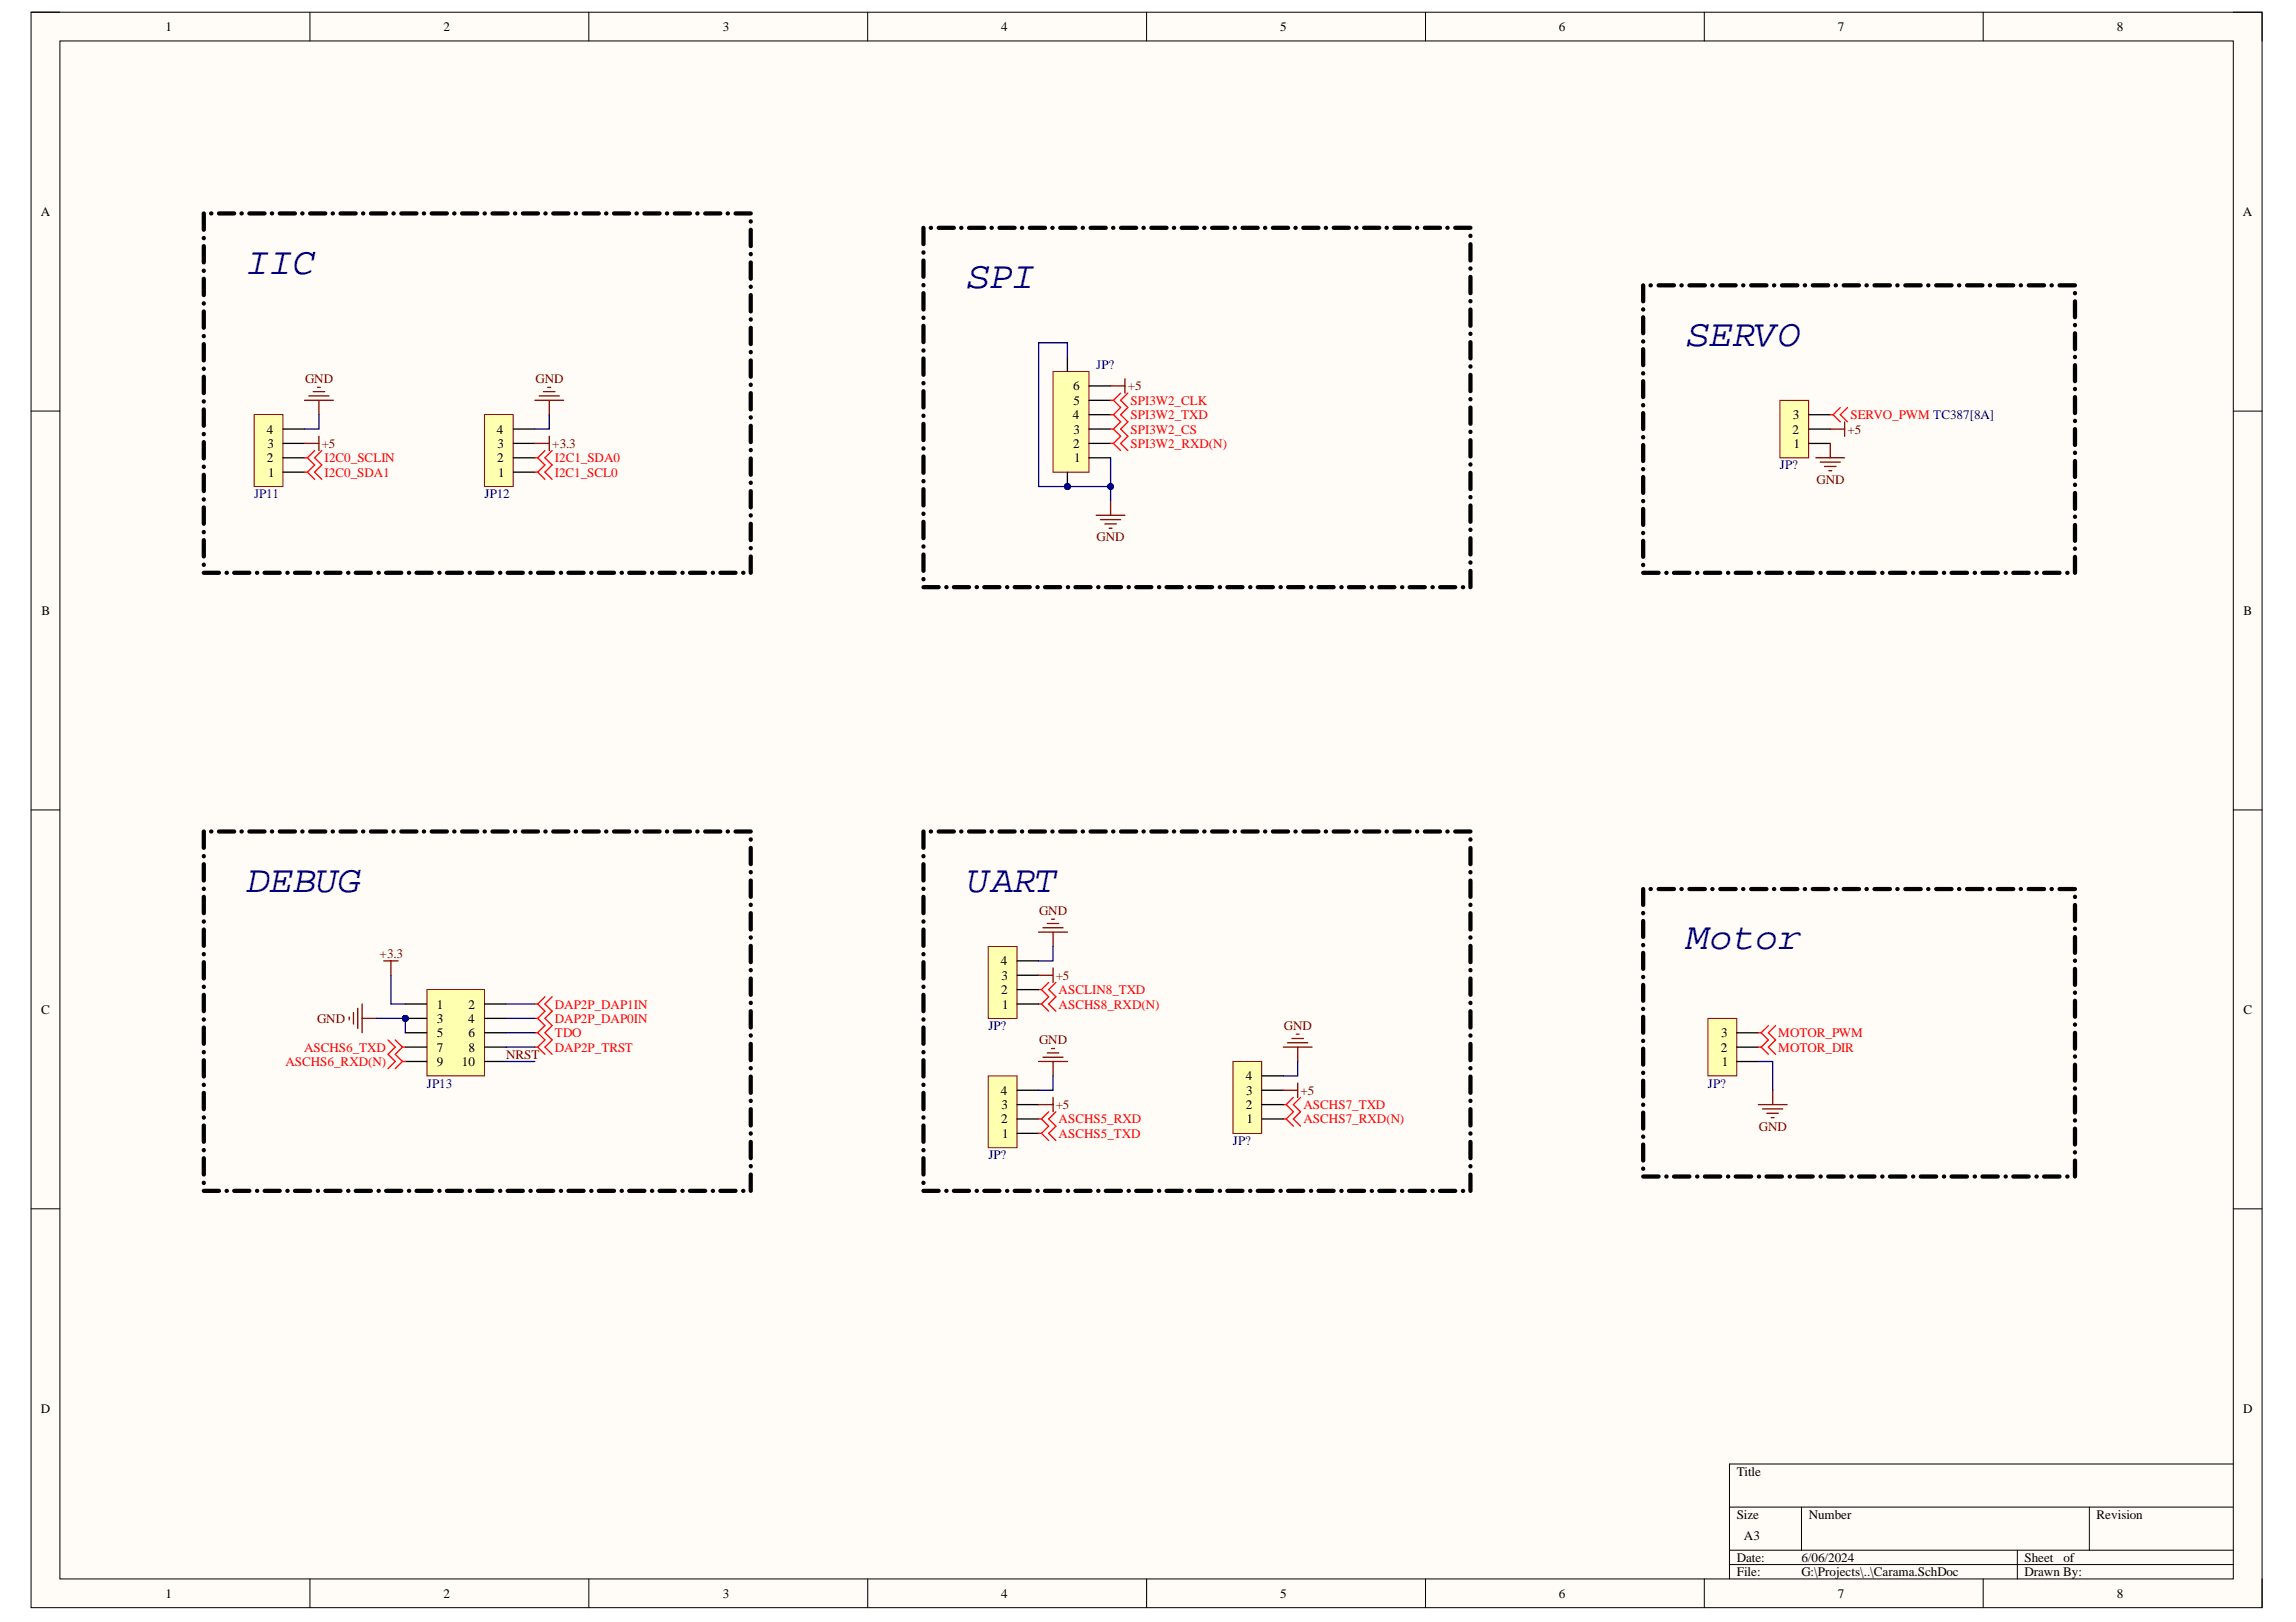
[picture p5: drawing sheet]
<svg xmlns="http://www.w3.org/2000/svg" width="297mm" height="210mm" viewBox="0 0 297 210" stroke-linecap="round" stroke-linejoin="round" font-family="sans-serif">
<defs><g id="words">
<g font-size="4.9" fill="#000080">
<text x="31.9" y="35.4">IIC</text>
<text x="125.1" y="37.3">SPI</text>
<text x="218.2" y="44.7">SERVO</text>
<text x="31.9" y="115.4">DEBUG</text>
<text x="125.1" y="115.4">UART</text>
<text x="218.2" y="122.9">Motor</text>
</g>
<g font-size="1.7">
<text x="21.4" y="4">1</text>
<text x="57.4" y="4">2</text>
<text x="93.5" y="4">3</text>
<text x="129.5" y="4">4</text>
<text x="165.6" y="4">5</text>
<text x="201.7" y="4">6</text>
<text x="237.8" y="4">7</text>
<text x="273.9" y="4">8</text>
<text x="5.3" y="28">A</text>
<text x="290.2" y="28">A</text>
<text x="138.8" y="50.5">6</text>
<text x="138.9" y="52.4">5</text>
<text x="34.5" y="59.8">2</text>
<text x="34.5" y="56.1">4</text>
<text x="34.6" y="58">3</text>
<text x="64.3" y="56.1">4</text>
<text x="64.3" y="59.8">2</text>
<text x="64.4" y="58">3</text>
<text x="138.8" y="54.2">4</text>
<text x="138.8" y="58">2</text>
<text x="138.9" y="56.1">3</text>
<text x="138.9" y="59.8">1</text>
<text x="231.9" y="56.1">2</text>
<text x="232" y="54.2">3</text>
<text x="232" y="58">1</text>
<text x="34.7" y="61.7">1</text>
<text x="64.5" y="61.7">1</text>
<text x="5.4" y="79.6">B</text>
<text x="290.2" y="79.6">B</text>
<text x="129.5" y="124.9">4</text>
<text x="5.3" y="131.2">C</text>
<text x="56.5" y="130.5">1</text>
<text x="60.6" y="130.5">2</text>
<text x="129.5" y="128.7">2</text>
<text x="129.6" y="126.8">3</text>
<text x="129.6" y="130.5">1</text>
<text x="290.2" y="131.2">C</text>
<text x="56.5" y="132.4">3</text>
<text x="56.5" y="134.2">5</text>
<text x="56.5" y="136.1">7</text>
<text x="56.5" y="138">9</text>
<text x="59.8" y="138">10</text>
<text x="60.6" y="132.4">4</text>
<text x="60.6" y="134.2">6</text>
<text x="60.6" y="136.1">8</text>
<text x="222.6" y="136.1">2</text>
<text x="222.7" y="134.2">3</text>
<text x="222.7" y="138">1</text>
<text x="129.5" y="141.7">4</text>
<text x="129.6" y="143.5">3</text>
<text x="161.2" y="143.5">2</text>
<text x="161.2" y="139.8">4</text>
<text x="161.2" y="141.7">3</text>
<text x="129.5" y="145.4">2</text>
<text x="129.6" y="147.2">1</text>
<text x="161.3" y="145.4">1</text>
<text x="5.3" y="182.8">D</text>
<text x="290.2" y="182.8">D</text>
<text x="224.7" y="191">Title</text>
<text x="224.7" y="196.6">Size</text>
<text x="234" y="196.6">Number</text>
<text x="271.2" y="196.6">Revision</text>
<text x="224.7" y="202.1">Date:</text>
<text x="224.7" y="204">File:</text>
<text x="225.6" y="199.3">A3</text>
<text x="233.1" y="202.1">6/06/2024</text>
<text x="233.1" y="204">G:\Projects\..\Carama.SchDoc</text>
<text x="261.9" y="202.1">Sheet</text>
<text x="261.9" y="204">Drawn By:</text>
<text x="266.9" y="202.1">of</text>
<text x="21.4" y="206.8">1</text>
<text x="57.4" y="206.8">2</text>
<text x="93.5" y="206.8">3</text>
<text x="129.5" y="206.8">4</text>
<text x="165.6" y="206.8">5</text>
<text x="201.7" y="206.8">6</text>
<text x="237.8" y="206.8">7</text>
<text x="273.9" y="206.8">8</text>
</g>
<g font-size="1.7" fill="#000080">
<text x="141.8" y="47.7">JP?</text>
<text x="32.9" y="64.5">JP11</text>
<text x="62.7" y="64.5">JP12</text>
<text x="230.3" y="60.8">JP?</text>
<text x="127.9" y="133.3">JP?</text>
<text x="55.2" y="140.7">JP13</text>
<text x="221" y="140.7">JP?</text>
<text x="159.5" y="148.2">JP?</text>
<text x="127.9" y="150">JP?</text>
</g>
<g font-size="1.7" fill="#800000">
<text x="39.5" y="49.6">GND</text>
<text x="69.3" y="49.6">GND</text>
<text x="145.9" y="50.5">+5</text>
<text x="41.6" y="58">+5</text>
<text x="71.4" y="58">+3.3</text>
<text x="239" y="56.1">+5</text>
<text x="235" y="62.6">GND</text>
<text x="141.9" y="70.1">GND</text>
<text x="134.4" y="118.4">GND</text>
<text x="49.1" y="124">+3.3</text>
<text x="136.6" y="126.8">+5</text>
<text x="41" y="132.4">GND</text>
<text x="65.5" y="137">NRST</text>
<text x="134.4" y="135.2">GND</text>
<text x="166.1" y="133.3">GND</text>
<text x="136.6" y="143.5">+5</text>
<text x="168.3" y="141.7">+5</text>
<text x="227.6" y="146.3">GND</text>
</g>
<g font-size="1.7" fill="#f00">
<text x="146.3" y="52.4">SPI3W2_CLK</text>
<text x="42" y="59.8">I2C0_SCLIN</text>
<text x="71.8" y="59.8">I2C1_SDA0</text>
<text x="146.3" y="58">SPI3W2_RXD(N)</text>
<text x="146.3" y="54.2">SPI3W2_TXD</text>
<text x="146.3" y="56.1">SPI3W2_CS</text>
<text x="239.4" y="54.2">SERVO_PWM TC387[8A]</text>
<text x="42" y="61.7">I2C0_SDA1</text>
<text x="71.8" y="61.7">I2C1_SCL0</text>
<text x="71.8" y="130.5">DAP2P_DAP1IN</text>
<text x="137" y="128.7">ASCLIN8_TXD</text>
<text x="137" y="130.5">ASCHS8_RXD(N)</text>
<text x="36.9" y="138">ASCHS6_RXD(N)</text>
<text x="39.3" y="136.1">ASCHS6_TXD</text>
<text x="71.8" y="132.4">DAP2P_DAP0IN</text>
<text x="71.8" y="136.1">DAP2P_TRST</text>
<text x="71.8" y="134.2">TDO</text>
<text x="230.1" y="136.1">MOTOR_DIR</text>
<text x="230.1" y="134.2">MOTOR_PWM</text>
<text x="168.6" y="143.5">ASCHS7_TXD</text>
<text x="137" y="145.4">ASCHS5_RXD</text>
<text x="137" y="147.2">ASCHS5_TXD</text>
<text x="168.6" y="145.4">ASCHS7_RXD(N)</text>
</g>
</g></defs>
<path d="M4 1.6h288.6v206.4h-288.6z" fill-rule="evenodd" fill="#fffcf8"/>
<path d="M4 1.6h288.6v206.4h-288.6z" fill="none" stroke="#000" stroke-width=".13"/>
<path d="M7.8 5.3h281.1v199h-281.1z" fill-rule="evenodd" fill="#fffcf8"/>
<g fill="none" stroke="#000" stroke-width=".13">
<path d="M4 1.6h3.7M7.8 5.3h281.1v199h-281.1zM40.1 1.6v3.7M76.2 1.6v3.7M112.3 1.6v3.7M148.3 1.6v3.7M184.4 1.6v3.7M220.5 1.6v3.7M256.6 1.6v3.7M288.9 1.6h3.7v3.7M4 53.2h3.7M288.9 53.2h3.7"/>
<path d="M4 104.8h3.7M288.9 104.8h3.7M4 156.4h3.7M288.9 156.4h3.7M223.7 195h65.2M233.1 195v5.6M270.3 195v5.6M288.9 189.5h-65.2v14.8M40.1 204.3v3.7M76.2 204.3v3.7M112.3 204.3v3.7M148.3 204.3v3.7"/>
<path d="M184.4 204.3v3.7M220.5 204.3v3.7M223.7 200.6h65.2M223.7 202.5h65.2M256.6 204.3v3.7M261 200.6v3.7M292.6 204.3v3.7"/>
</g>
<g fill="none" stroke="#000" stroke-width=".55">
<path d="M26.4 27.6v2.1M26.4 30.8h.1M26.4 31.8v2.2M26.4 35v.1M26.4 36.1v2.1M26.4 39.2v.1M27.3 27.6h.1M28.3 27.6h2M31.2 27.6h.1M32.3 27.6h1.9M35.2 27.6h.1M36.2 27.6h2"/>
<path d="M39.1 27.6h.1M40.1 27.6h2M43 27.6h.1M44.1 27.6h1.9M47 27.6h.1M48 27.6h2M50.9 27.6h.1M51.9 27.6h2M54.8 27.6h.1M55.8 27.6h2M58.8 27.6h.1M59.8 27.6h1.9"/>
<path d="M62.7 27.6h.1M63.7 27.6h2M66.6 27.6h.1M67.6 27.6h2M70.6 27.6h.1M71.6 27.6h1.9M74.5 27.6h.1M75.5 27.6h2M78.4 27.6h.1M79.4 27.6h2M82.3 27.6h.1M83.4 27.6h1.9"/>
<path d="M86.3 27.6h.1M87.3 27.6h2M90.2 27.6h.1M91.2 27.6h2M94.1 27.6h.1M95.2 27.6h1.9M97.1 28.6v.1M97.1 29.7v2.2M97.1 32.9h.1M97.1 34v2.1M97.1 37.1h.1M97.1 38.2v2.1"/>
<path d="M26.4 40.3v2.1M26.4 43.5h.1M26.4 44.5v2.1M26.4 47.7h.1M26.4 48.8v2.1M26.4 51.9v.1M26.4 53v2.1M26.4 56.2h.1M26.4 57.2v2.1M97.1 41.3v.1M97.1 42.4v2.1M97.1 45.5v.1"/>
<path d="M97.1 46.6v2.2M97.1 49.8h.1M97.1 50.9v2.1M97.1 54h.1M97.1 55.1v2.1M97.1 58.2v.1M97.1 59.3v2.1M26.4 60.4h.1M26.4 61.4v2.2M26.4 64.6v.1M26.4 65.7v2.1M26.4 68.8v.1"/>
<path d="M26.4 69.9v2.1M26.4 73.1h.1M26.4 74.1h1.9M29.3 74.1h.1M30.3 74.1h2M33.2 74.1h.1M34.2 74.1h2M37.2 74.1h.1M38.2 74.1h1.9M41.1 74.1h.1M42.1 74.1h2M45 74.1h.1"/>
<path d="M46 74.1h2M49 74.1h.1M50 74.1h1.9M52.9 74.1h.1M53.9 74.1h1.9M56.8 74.1h.1M57.8 74.1h2M60.8 74.1h.1M61.7 74.1h2M64.7 74.1h.1M65.7 74.1h1.9M68.6 74.1h.1"/>
<path d="M69.6 74.1h2M72.6 74.1h.1M73.5 74.1h2M76.5 74.1h.1M77.5 74.1h1.9M80.4 74.1h.1M81.4 74.1h2M84.3 74.1h.1M85.3 74.1h2M88.3 74.1h.1M89.3 74.1h1.9M92.2 74.1h.1"/>
<path d="M93.2 74.1h2M96.1 74.1h.1M97.1 62.5h.1M97.1 63.6v2.1M97.1 66.7h.1M97.1 67.8v2.1M97.1 70.9v.1M97.1 72v2.1"/>
</g>
<path d="M32.9 53.7h3.7v9.3h-3.7z" fill-rule="evenodd" fill="#ffffb0"/>
<path d="M32.9 53.7h3.7v9.3h-3.7z" fill="none" stroke="#800000" stroke-width=".13"/>
<path d="M36.6 59.2h2.8M36.6 57.4h2.8M36.6 55.5h2.8M36.6 61.1h2.8" fill="none" stroke="#000" stroke-width=".17"/>
<path d="M62.7 53.7h3.7v9.3h-3.7z" fill-rule="evenodd" fill="#ffffb0"/>
<path d="M62.7 53.7h3.7v9.3h-3.7z" fill="none" stroke="#800000" stroke-width=".13"/>
<path d="M66.4 59.2h2.8M66.4 57.4h2.8M66.4 55.5h2.8M66.4 61.1h2.8" fill="none" stroke="#000" stroke-width=".17"/>
<g fill="none" stroke="#800000" stroke-width=".17">
<path d="M39.4 51.8h3.7M39.4 57.4h1.9M40 51.2h2.6M40.5 50.7h1.5M41.1 50.1h.3M41.3 51.8v1.9M41.3 56.5v1.8M69.2 51.8h3.7M69.2 57.4h1.9M69.8 51.2h2.6M70.3 50.7h1.5M70.9 50.1h.3"/>
<path d="M71.1 51.8v1.9M71.1 56.5v1.8"/>
</g>
<path d="M41.3 53.7v1.8h-1.9M71.1 53.7v1.8h-1.9" fill="none" stroke="#000080" stroke-width=".17"/>
<path d="M39.4 59.2h.4M39.8 59.2l.9 1-.9 .9M40.7 58.3l-.9 .9M41.6 58.3l-.9 .9 .9 1-.9 .9 .9 .9M69.2 59.2h.4M69.6 59.2l.9 1-.9 .9M70.5 58.3l-.9 .9M71.4 58.3l-.9 .9 .9 1-.9 .9 .9 .9M39.4 61.1h.4M39.8 61.1l.9 .9M69.2 61.1h.4M69.6 61.1l.9 .9" fill="none" stroke="#f00" stroke-width=".17"/>
<g fill="none" stroke="#000" stroke-width=".55">
<path d="M26.4 107.6v2.1M26.4 110.8h.1M26.4 111.8v2.1M26.4 115h.1M26.4 116.1v2.1M26.4 119.2v.1M27.3 107.6h.1M28.3 107.6h2M31.2 107.6h.1M32.3 107.6h1.9M35.2 107.6h.1M36.2 107.6h2"/>
<path d="M39.1 107.6h.1M40.1 107.6h2M43 107.6h.1M44.1 107.6h1.9M47 107.6h.1M48 107.6h2M50.9 107.6h.1M51.9 107.6h2M54.8 107.6h.1M55.8 107.6h2M58.8 107.6h.1M59.8 107.6h1.9"/>
<path d="M62.7 107.6h.1M63.7 107.6h2M66.6 107.6h.1M67.6 107.6h2M70.6 107.6h.1M71.6 107.6h1.9M74.5 107.6h.1M75.5 107.6h2M78.4 107.6h.1M79.4 107.6h2M82.3 107.6h.1M83.4 107.6h1.9"/>
<path d="M86.3 107.6h.1M87.3 107.6h2M90.2 107.6h.1M91.2 107.6h2M94.1 107.6h.1M95.2 107.6h1.9M97.1 108.6v.1M97.1 109.7v2.1M97.1 112.8v.1M97.1 113.9v2.2M97.1 117.1h.1M97.1 118.2v2.1"/>
<path d="M26.4 120.3v2.1M26.4 123.5h.1M26.4 124.5v2.1M26.4 127.7h.1M26.4 128.7v2.2M26.4 131.9v.1M26.4 133v2.1M26.4 136.1v.1M26.4 137.2v2.1M97.1 121.3h.1M97.1 122.4v2.1M97.1 125.5v.1"/>
<path d="M97.1 126.6v2.1M97.1 129.8h.1M97.1 130.9v2.1M97.1 134h.1M97.1 135.1v2.1M97.1 138.2v.1M97.1 139.3v2.1M26.4 140.4h.1M26.4 141.4v2.1M26.4 144.6h.1M26.4 145.7v2.1M26.4 148.8v.1"/>
<path d="M26.4 149.9v2.1M26.4 153.1h.1M26.4 154.1h1.9M29.3 154.1h.1M30.3 154.1h2M33.2 154.1h.1M34.2 154.1h2M37.2 154.1h.1M38.2 154.1h1.9M41.1 154.1h.1M42.1 154.1h2M45 154.1h.1"/>
<path d="M46 154.1h2M49 154.1h.1M50 154.1h1.9M52.9 154.1h.1M53.9 154.1h1.9M56.8 154.1h.1M57.8 154.1h2M60.8 154.1h.1M61.7 154.1h2M64.7 154.1h.1M65.7 154.1h1.9M68.6 154.1h.1"/>
<path d="M69.6 154.1h2M72.6 154.1h.1M73.5 154.1h2M76.5 154.1h.1M77.5 154.1h1.9M80.4 154.1h.1M81.4 154.1h2M84.3 154.1h.1M85.3 154.1h2M88.3 154.1h.1M89.3 154.1h1.9M92.2 154.1h.1"/>
<path d="M93.2 154.1h2M96.1 154.1h.1M97.1 142.4v.1M97.1 143.5v2.2M97.1 146.7h.1M97.1 147.8v2.1M97.1 150.9h.1M97.1 152v2.1"/>
</g>
<circle cx="52.4" cy="131.8" r=".37" fill="#000080"/>
<circle cx="52.4" cy="131.8" r=".37" fill="none" stroke="#000080" stroke-width=".13"/>
<path d="M55.2 128.1h7.5v11.1h-7.5z" fill-rule="evenodd" fill="#ffffb0"/>
<path d="M55.2 128.1h7.5v11.1h-7.5z" fill="none" stroke="#800000" stroke-width=".13"/>
<path d="M52.4 129.9h2.8M52.4 131.8h2.8M62.7 129.9h2.8" fill="none" stroke="#000" stroke-width=".17"/>
<circle cx="52.4" cy="131.8" r=".37" fill="#000080"/>
<circle cx="52.4" cy="131.8" r=".37" fill="none" stroke="#000080" stroke-width=".13"/>
<path d="M52.4 133.6h2.8M52.4 135.5h2.8M52.4 137.4h2.8M62.7 131.8h2.8M62.7 133.6h2.8M62.7 135.5h2.8M62.7 137.4h2.8" fill="none" stroke="#000" stroke-width=".17"/>
<path d="M45.2 131.6v.4M45.7 131v1.5M46.3 130.5v2.6M46.9 129.9v3.7M46.9 131.8h1.8M49.6 124.3h1.9M50.6 124.3v1.9" fill="none" stroke="#800000" stroke-width=".17"/>
<path d="M50.6 126.2v3.7h1.8M52.4 131.8v1.8" fill="none" stroke="#000080" stroke-width=".17"/>
<circle cx="52.4" cy="131.8" r=".37" fill="#000080"/>
<circle cx="52.4" cy="131.8" r=".37" fill="none" stroke="#000080" stroke-width=".13"/>
<path d="M48.7 131.8h3.7" fill="none" stroke="#000080" stroke-width=".17"/>
<circle cx="52.4" cy="131.8" r=".37" fill="#000080"/>
<circle cx="52.4" cy="131.8" r=".37" fill="none" stroke="#000080" stroke-width=".13"/>
<g fill="none" stroke="#f00" stroke-width=".17">
<path d="M50.2 134.6l.9 .9-.9 .9 .9 1-.9 .9M51.1 134.6l1 .9M52.1 135.5h.3M52.1 135.5l-1 .9 1 1M52.1 137.4l-1 .9M52.1 137.4h.3M69.2 131.8h.4M69.2 135.5h.4M69.2 133.6h.4M69.2 129.9h.4M69.6 131.8l.9 .9-.9 .9M69.6 129.9l.9 1-.9 .9"/>
<path d="M69.6 135.5l.9 .9M69.6 133.6l.9 1-.9 .9M70.5 129l-.9 .9M71.4 129l-.9 .9 .9 1-.9 .9 .9 .9-.9 .9 .9 1-.9 .9 .9 .9"/>
</g>
<path d="M65.5 137.4h3.7M65.5 135.5h3.7M65.5 133.6h3.7M65.5 131.8h3.7M65.5 129.9h3.7" fill="none" stroke="#000080" stroke-width=".17"/>
<g fill="none" stroke="#000" stroke-width=".55">
<path d="M119.5 29.5v2.1M119.5 32.7h.1M119.5 33.7v2.1M119.5 36.9h.1M119.5 37.9v2.2M120.4 29.5h.1M121.4 29.5h2M124.3 29.5h.1M125.4 29.5h1.9M128.3 29.5h.1M129.3 29.5h2M132.2 29.5h.1"/>
<path d="M133.2 29.5h2M136.1 29.5h.1M137.2 29.5h1.9M140.1 29.5h.1M141.1 29.5h2M144 29.5h.1M145 29.5h2M147.9 29.5h.1M149 29.5h1.9M151.9 29.5h.1M152.9 29.5h2M155.8 29.5h.1"/>
<path d="M156.8 29.5h2M159.7 29.5h.1M160.7 29.5h2M163.7 29.5h.1M164.7 29.5h1.9M167.6 29.5h.1M168.6 29.5h2M171.5 29.5h.1M172.5 29.5h2M175.5 29.5h.1M176.5 29.5h1.9M179.4 29.5h.1"/>
<path d="M180.4 29.5h2M183.3 29.5h.1M184.3 29.5h2M187.2 29.5h.1M188.3 29.5h1.9M190.2 30.5h.1M190.2 31.6v2.1M190.2 34.7v.1M190.2 35.8v2.1M190.2 39h.1M119.5 41.1v.1M119.5 42.2v2.1"/>
<path d="M119.5 45.3v.1M119.5 46.4v2.1M119.5 49.6h.1M119.5 50.6v2.1M119.5 53.8h.1M119.5 54.8v2.2M119.5 58v.1M119.5 59.1v2.1M190.2 40.1v2.1M190.2 43.2h.1M190.2 44.3v2.1M190.2 47.4h.1"/>
<path d="M190.2 48.5v2.1M190.2 51.6v.1M190.2 52.7v2.2M190.2 55.9h.1M190.2 57v2.1M119.5 62.2v.1M119.5 63.3v2.1M119.5 66.5h.1M119.5 67.5v2.1M119.5 70.7h.1M119.5 71.8v2.1M119.5 74.9v.1"/>
<path d="M119.5 76h1.9M122.4 76h.1M123.4 76h2M126.3 76h.1M127.3 76h2M130.3 76h.1M131.3 76h1.9M134.2 76h.1M135.2 76h2M138.1 76h.1M139.1 76h2M142.1 76h.1"/>
<path d="M143.1 76h1.9M146 76h.1M147 76h2M149.9 76h.1M150.9 76h2M153.9 76h.1M154.9 76h1.9M157.8 76h.1M158.8 76h1.9M161.7 76h.1M162.7 76h2M165.7 76h.1"/>
<path d="M166.6 76h2M169.6 76h.1M170.6 76h1.9M173.5 76h.1M174.5 76h2M177.5 76h.1M178.4 76h2M181.4 76h.1M182.4 76h1.9M185.3 76h.1M186.3 76h2M189.3 76h.1"/>
<path d="M190.2 60.1h.1M190.2 61.2v2.1M190.2 64.3v.1M190.2 65.4v2.1M190.2 68.5v.1M190.2 69.7v2.1M190.2 72.8h.1M190.2 73.9v2.1"/>
</g>
<circle cx="138.1" cy="63" r=".37" fill="#000080"/>
<circle cx="138.1" cy="63" r=".37" fill="none" stroke="#000080" stroke-width=".13"/>
<path d="M136.2 48.1h4.7v13h-4.7z" fill-rule="evenodd" fill="#ffffb0"/>
<path d="M136.2 48.1h4.7v13h-4.7z" fill="none" stroke="#800000" stroke-width=".13"/>
<path d="M140.9 59.2h2.8M140.9 57.4h2.8M140.9 55.5h2.8M140.9 53.7h2.8M140.9 51.8h2.8M140.9 49.9h2.8M138.1 61.1v1.9" fill="none" stroke="#000" stroke-width=".17"/>
<circle cx="138.1" cy="63" r=".37" fill="#000080"/>
<circle cx="138.1" cy="63" r=".37" fill="none" stroke="#000080" stroke-width=".13"/>
<path d="M138.1 46.2v1.9" fill="none" stroke="#000" stroke-width=".17"/>
<path d="M143.7 57.4h.4M143.7 51.8h.4M143.7 53.7h.4M143.7 55.5h.4M144.1 57.4l.9 .9M144.1 55.5l.9 1-.9 .9M144.1 51.8l.9 .9-.9 1M144.1 53.7l.9 .9-.9 .9M145 50.9l-.9 .9M145.9 50.9l-.9 .9 .9 .9-.9 1 .9 .9-.9 .9 .9 1-.9 .9 .9 .9" fill="none" stroke="#f00" stroke-width=".17"/>
<path d="M141.8 66.7h3.7M142.4 67.2h2.6M142.9 67.8h1.5M143.5 68.4h.4M143.7 64.8v1.9" fill="none" stroke="#800000" stroke-width=".17"/>
<path d="M138.1 46.2v-1.8h-3.7v18.6h3.7" fill="none" stroke="#000080" stroke-width=".17"/>
<circle cx="138.1" cy="63" r=".37" fill="#000080"/>
<circle cx="138.1" cy="63" r=".37" fill="none" stroke="#000080" stroke-width=".13"/>
<path d="M138.1 63h5.6v1.8" fill="none" stroke="#000080" stroke-width=".17"/>
<circle cx="138.1" cy="63" r=".37" fill="#000080"/>
<circle cx="138.1" cy="63" r=".37" fill="none" stroke="#000080" stroke-width=".13"/>
<circle cx="143.7" cy="63" r=".37" fill="#000080"/>
<circle cx="143.7" cy="63" r=".37" fill="none" stroke="#000080" stroke-width=".13"/>
<path d="M143.7 59.2v3.8" fill="none" stroke="#000080" stroke-width=".17"/>
<circle cx="143.7" cy="63" r=".37" fill="#000080"/>
<circle cx="143.7" cy="63" r=".37" fill="none" stroke="#000080" stroke-width=".13"/>
<path d="M143.7 49.9h1.8M145.5 49v1.9" fill="none" stroke="#800000" stroke-width=".17"/>
<g fill="none" stroke="#000" stroke-width=".55">
<path d="M212.6 115.1v2M212.6 118.1v.1M212.6 119.2v2.1M213.5 115.1h.1M214.6 115.1h2M217.5 115.1h.1M218.6 115.1h2M221.5 115.1h.1M222.6 115.1h1.9M225.5 115.1h.1M226.5 115.1h2M229.5 115.1h.1"/>
<path d="M230.5 115.1h2M233.5 115.1h.1M234.5 115.1h2M237.5 115.1h.1M238.5 115.1h2M241.5 115.1h.1M242.5 115.1h2M245.5 115.1h.1M246.5 115.1h2M249.5 115.1h.1M250.5 115.1h2M253.4 115.1h.1"/>
<path d="M254.5 115.1h2M257.4 115.1h.1M258.5 115.1h2M261.4 115.1h.1M262.5 115.1h1.9M265.4 115.1h.1M266.4 115.1h2M268.4 116v.1M268.4 117.1v2.1M212.6 122.3h.1M212.6 123.3v2.1M212.6 126.4v.1"/>
<path d="M212.6 127.5v2M212.6 130.5v.1M212.6 131.6v2.1M212.6 134.7h.1M212.6 135.7v2.1M212.6 138.8v.1M212.6 139.9v2M268.4 120.2h.1M268.4 121.3v2M268.4 124.3h.1M268.4 125.4v2.1M268.4 128.4v.1"/>
<path d="M268.4 129.5v2.1M268.4 132.6h.1M268.4 133.7v2M268.4 136.7h.1M268.4 137.8v2.1M212.6 142.9v.1M212.6 144v2.1M212.6 147.1h.1M212.6 148.1v2.1M212.6 151.2v.1M212.6 152.3h2M215.6 152.3h.1"/>
<path d="M216.6 152.3h2M219.6 152.3h.1M220.6 152.3h2M223.6 152.3h.1M224.5 152.3h2M227.5 152.3h.1M228.5 152.3h2M231.5 152.3h.1M232.5 152.3h2M235.5 152.3h.1M236.5 152.3h2M239.5 152.3h.1"/>
<path d="M240.5 152.3h2M243.5 152.3h.1M244.5 152.3h2M247.5 152.3h.1M248.5 152.3h2M251.5 152.3h.1M252.5 152.3h2M255.5 152.3h.1M256.5 152.3h2M259.5 152.3h.1M260.5 152.3h2M263.5 152.3h.1"/>
<path d="M264.4 152.3h2M267.4 152.3h.1M268.4 140.8v.1M268.4 141.9v2.1M268.4 145h.1M268.4 146.1v2M268.4 149.1h.1M268.4 150.2v2.1"/>
</g>
<path d="M221 131.8h3.7v7.4h-3.7z" fill-rule="evenodd" fill="#ffffb0"/>
<path d="M221 131.8h3.7v7.4h-3.7z" fill="none" stroke="#800000" stroke-width=".13"/>
<path d="M224.7 137.4h2.8M224.7 135.5h2.8M224.7 133.7h2.8" fill="none" stroke="#000" stroke-width=".17"/>
<path d="M227.5 142.9h3.7M228 143.5h2.6M228.6 144.1h1.5M229.1 144.6h.4M229.3 141.1v1.8" fill="none" stroke="#800000" stroke-width=".17"/>
<path d="M227.5 137.4h1.8v3.7" fill="none" stroke="#000080" stroke-width=".17"/>
<path d="M134.4 128.1h.3M134.4 129.9h.3M134.7 128.1l1 .9-1 .9M134.7 129.9l1 1M135.7 127.1l-1 1M136.6 127.1l-.9 1 .9 .9-.9 .9 .9 1M227.5 135.5h.3M227.5 133.7h.3M227.8 135.5l1 .9M227.8 133.7l1 .9-1 .9M228.8 132.7l-1 1M229.7 132.7l-.9 1 .9 .9-.9 .9 .9 .9" fill="none" stroke="#f00" stroke-width=".17"/>
<g fill="none" stroke="#000" stroke-width=".55">
<path d="M119.5 107.6v2.1M119.5 110.8h.1M119.5 111.8v2.1M119.5 115h.1M119.5 116.1v2.1M119.5 119.2v.1M120.4 107.6h.1M121.4 107.6h2M124.3 107.6h.1M125.4 107.6h1.9M128.3 107.6h.1M129.3 107.6h2"/>
<path d="M132.2 107.6h.1M133.2 107.6h2M136.1 107.6h.1M137.2 107.6h1.9M140.1 107.6h.1M141.1 107.6h2M144 107.6h.1M145 107.6h2M147.9 107.6h.1M149 107.6h1.9M151.9 107.6h.1M152.9 107.6h2"/>
<path d="M155.8 107.6h.1M156.8 107.6h2M159.7 107.6h.1M160.7 107.6h2M163.7 107.6h.1M164.7 107.6h1.9M167.6 107.6h.1M168.6 107.6h2M171.5 107.6h.1M172.5 107.6h2M175.5 107.6h.1M176.5 107.6h1.9"/>
<path d="M179.4 107.6h.1M180.4 107.6h2M183.3 107.6h.1M184.3 107.6h2M187.2 107.6h.1M188.3 107.6h1.9M190.2 108.6v.1M190.2 109.7v2.1M190.2 112.9h.1M190.2 114v2.1M190.2 117.1h.1M190.2 118.2v2.1"/>
<path d="M119.5 120.3v2.1M119.5 123.5h.1M119.5 124.5v2.1M119.5 127.7h.1M119.5 128.7v2.2M119.5 131.9v.1M119.5 133v2.1M119.5 136.1v.1M119.5 137.2v2.1M190.2 121.3h.1M190.2 122.4v2.1M190.2 125.5v.1"/>
<path d="M190.2 126.6v2.1M190.2 129.8h.1M190.2 130.9v2.1M190.2 134h.1M190.2 135.1v2.1M190.2 138.2v.1M190.2 139.3v2.1M119.5 140.4h.1M119.5 141.4v2.1M119.5 144.6h.1M119.5 145.7v2.1M119.5 148.8v.1"/>
<path d="M119.5 149.9v2.1M119.5 153.1h.1M119.5 154.1h1.9M122.4 154.1h.1M123.4 154.1h2M126.3 154.1h.1M127.3 154.1h2M130.3 154.1h.1M131.3 154.1h1.9M134.2 154.1h.1M135.2 154.1h2M138.1 154.1h.1"/>
<path d="M139.1 154.1h2M142.1 154.1h.1M143.1 154.1h1.9M146 154.1h.1M147 154.1h2M149.9 154.1h.1M150.9 154.1h2M153.9 154.1h.1M154.9 154.1h1.9M157.8 154.1h.1M158.8 154.1h1.9M161.7 154.1h.1"/>
<path d="M162.7 154.1h2M165.7 154.1h.1M166.6 154.1h2M169.6 154.1h.1M170.6 154.1h1.9M173.5 154.1h.1M174.5 154.1h2M177.5 154.1h.1M178.4 154.1h2M181.4 154.1h.1M182.4 154.1h1.9M185.3 154.1h.1"/>
<path d="M186.3 154.1h2M189.3 154.1h.1M190.2 142.4v.1M190.2 143.5v2.2M190.2 146.7h.1M190.2 147.8v2.1M190.2 150.9h.1M190.2 152v2.1"/>
</g>
<path d="M127.9 122.5h3.7v9.3h-3.7z" fill-rule="evenodd" fill="#ffffb0"/>
<path d="M127.9 122.5h3.7v9.3h-3.7z" fill="none" stroke="#800000" stroke-width=".13"/>
<path d="M131.6 129.9h2.8M131.6 128.1h2.8M131.6 126.2h2.8M131.6 124.3h2.8" fill="none" stroke="#000" stroke-width=".17"/>
<path d="M127.9 139.2h3.7v9.3h-3.7z" fill-rule="evenodd" fill="#ffffb0"/>
<path d="M127.9 139.2h3.7v9.3h-3.7z" fill="none" stroke="#800000" stroke-width=".13"/>
<path d="M131.6 146.7h2.8M131.6 144.8h2.8M131.6 142.9h2.8M131.6 141.1h2.8" fill="none" stroke="#000" stroke-width=".17"/>
<g fill="none" stroke="#800000" stroke-width=".17">
<path d="M135.5 119.5h1.5M136 119h.4M134.4 120.6h3.7M134.4 126.2h1.8M134.4 137.4h3.7M134.9 120.1h2.6M134.9 136.8h2.6M135.5 136.3h1.5M136 135.7h.4M136.2 120.6v1.9M136.2 125.3v1.8M136.2 137.4v1.8"/>
<path d="M134.4 142.9h1.8M136.2 142v1.9"/>
</g>
<path d="M136.2 122.5v1.8h-1.8M136.2 139.2v1.9h-1.8" fill="none" stroke="#000080" stroke-width=".17"/>
<path d="M134.4 144.8h.3M134.4 146.7h.3M134.7 144.8l1 .9-1 1M134.7 146.7l1 .9M135.7 143.9l-1 .9M136.6 143.9l-.9 .9 .9 .9-.9 1 .9 .9M166 142.9h.4M166 144.8h.4M166.4 142.9l.9 1-.9 .9M166.4 144.8l.9 .9M167.3 142l-.9 .9M168.3 142l-1 .9 1 1-1 .9 1 .9" fill="none" stroke="#f00" stroke-width=".17"/>
<path d="M159.5 137.4h3.7v9.3h-3.7z" fill-rule="evenodd" fill="#ffffb0"/>
<path d="M159.5 137.4h3.7v9.3h-3.7z" fill="none" stroke="#800000" stroke-width=".13"/>
<path d="M163.2 139.2h2.8M163.2 144.8h2.8M163.2 142.9h2.8M163.2 141.1h2.8" fill="none" stroke="#000" stroke-width=".17"/>
<path d="M166 135.5h3.7M166.6 134.9h2.6M167.1 134.4h1.5M167.7 133.8h.4M167.9 135.5v1.9M166 141.1h1.9M167.9 140.2v1.8" fill="none" stroke="#800000" stroke-width=".17"/>
<path d="M167.9 137.4v1.8h-1.9" fill="none" stroke="#000080" stroke-width=".17"/>
<path d="M230.3 51.8h3.7v7.4h-3.7z" fill-rule="evenodd" fill="#ffffb0"/>
<path d="M230.3 51.8h3.7v7.4h-3.7z" fill="none" stroke="#800000" stroke-width=".13"/>
<path d="M234 57.4h2.8M234 55.5h2.8M234 53.7h2.8" fill="none" stroke="#000" stroke-width=".17"/>
<path d="M236.8 53.7h.4M237.2 53.7l.9 .9M238.1 52.7l-.9 1M239 52.7l-.9 1 .9 .9" fill="none" stroke="#f00" stroke-width=".17"/>
<path d="M234.9 59.2h3.7M235.5 59.8h2.6M236.8 57.4v1.8M236.8 55.5h1.8M238.6 54.6v1.9M236 60.4h1.5M236.6 60.9h.4" fill="none" stroke="#800000" stroke-width=".17"/>
<g fill="none" stroke="#000" stroke-width=".55">
<path d="M212.6 36.9v2.1M213.5 36.9h.1M214.6 36.9h2M217.5 36.9h.1M218.6 36.9h2M221.5 36.9h.1M222.6 36.9h1.9M225.5 36.9h.1M226.5 36.9h2M229.5 36.9h.1M230.5 36.9h2M233.5 36.9h.1"/>
<path d="M234.5 36.9h2M237.5 36.9h.1M238.5 36.9h2M241.5 36.9h.1M242.5 36.9h2M245.5 36.9h.1M246.5 36.9h2M249.5 36.9h.1M250.5 36.9h2M253.4 36.9h.1M254.5 36.9h2M257.4 36.9h.1"/>
<path d="M258.5 36.9h2M261.4 36.9h.1M262.5 36.9h1.9M265.4 36.9h.1M266.4 36.9h2M268.4 37.9v.1M268.4 39v2.1M212.6 40v.1M212.6 41.1v2M212.6 44.2h.1M212.6 45.2v2.1M212.6 48.3h.1"/>
<path d="M212.6 49.3v2.1M212.6 52.4v.1M212.6 53.5v2M212.6 56.6h.1M212.6 57.6v2.1M268.4 42v.1M268.4 43.1v2.1M268.4 46.2h.1M268.4 47.3v2M268.4 50.3v.1M268.4 51.4v2.1M268.4 54.5h.1"/>
<path d="M268.4 55.5v2.1M268.4 58.6h.1M268.4 59.7v2M212.6 60.7h.1M212.6 61.7v2.1M212.6 64.8v.1M212.6 65.9v2M212.6 69h.1M212.6 70v2.1M212.6 73.1h.1M212.6 74.1h2M215.6 74.1h.1"/>
<path d="M216.6 74.1h2M219.6 74.1h.1M220.6 74.1h2M223.6 74.1h.1M224.5 74.1h2M227.5 74.1h.1M228.5 74.1h2M231.5 74.1h.1M232.5 74.1h2M235.5 74.1h.1M236.5 74.1h2M239.5 74.1h.1"/>
<path d="M240.5 74.1h2M243.5 74.1h.1M244.5 74.1h2M247.5 74.1h.1M248.5 74.1h2M251.5 74.1h.1M252.5 74.1h2M255.5 74.1h.1M256.5 74.1h2M259.5 74.1h.1M260.5 74.1h2M263.5 74.1h.1"/>
<path d="M264.4 74.1h2M267.4 74.1h.1M268.4 62.7v.1M268.4 63.8v2.1M268.4 66.9h.1M268.4 67.9v2.1M268.4 71h.1M268.4 72.1v2"/>
</g>
<use href="#words"/>
</svg>
